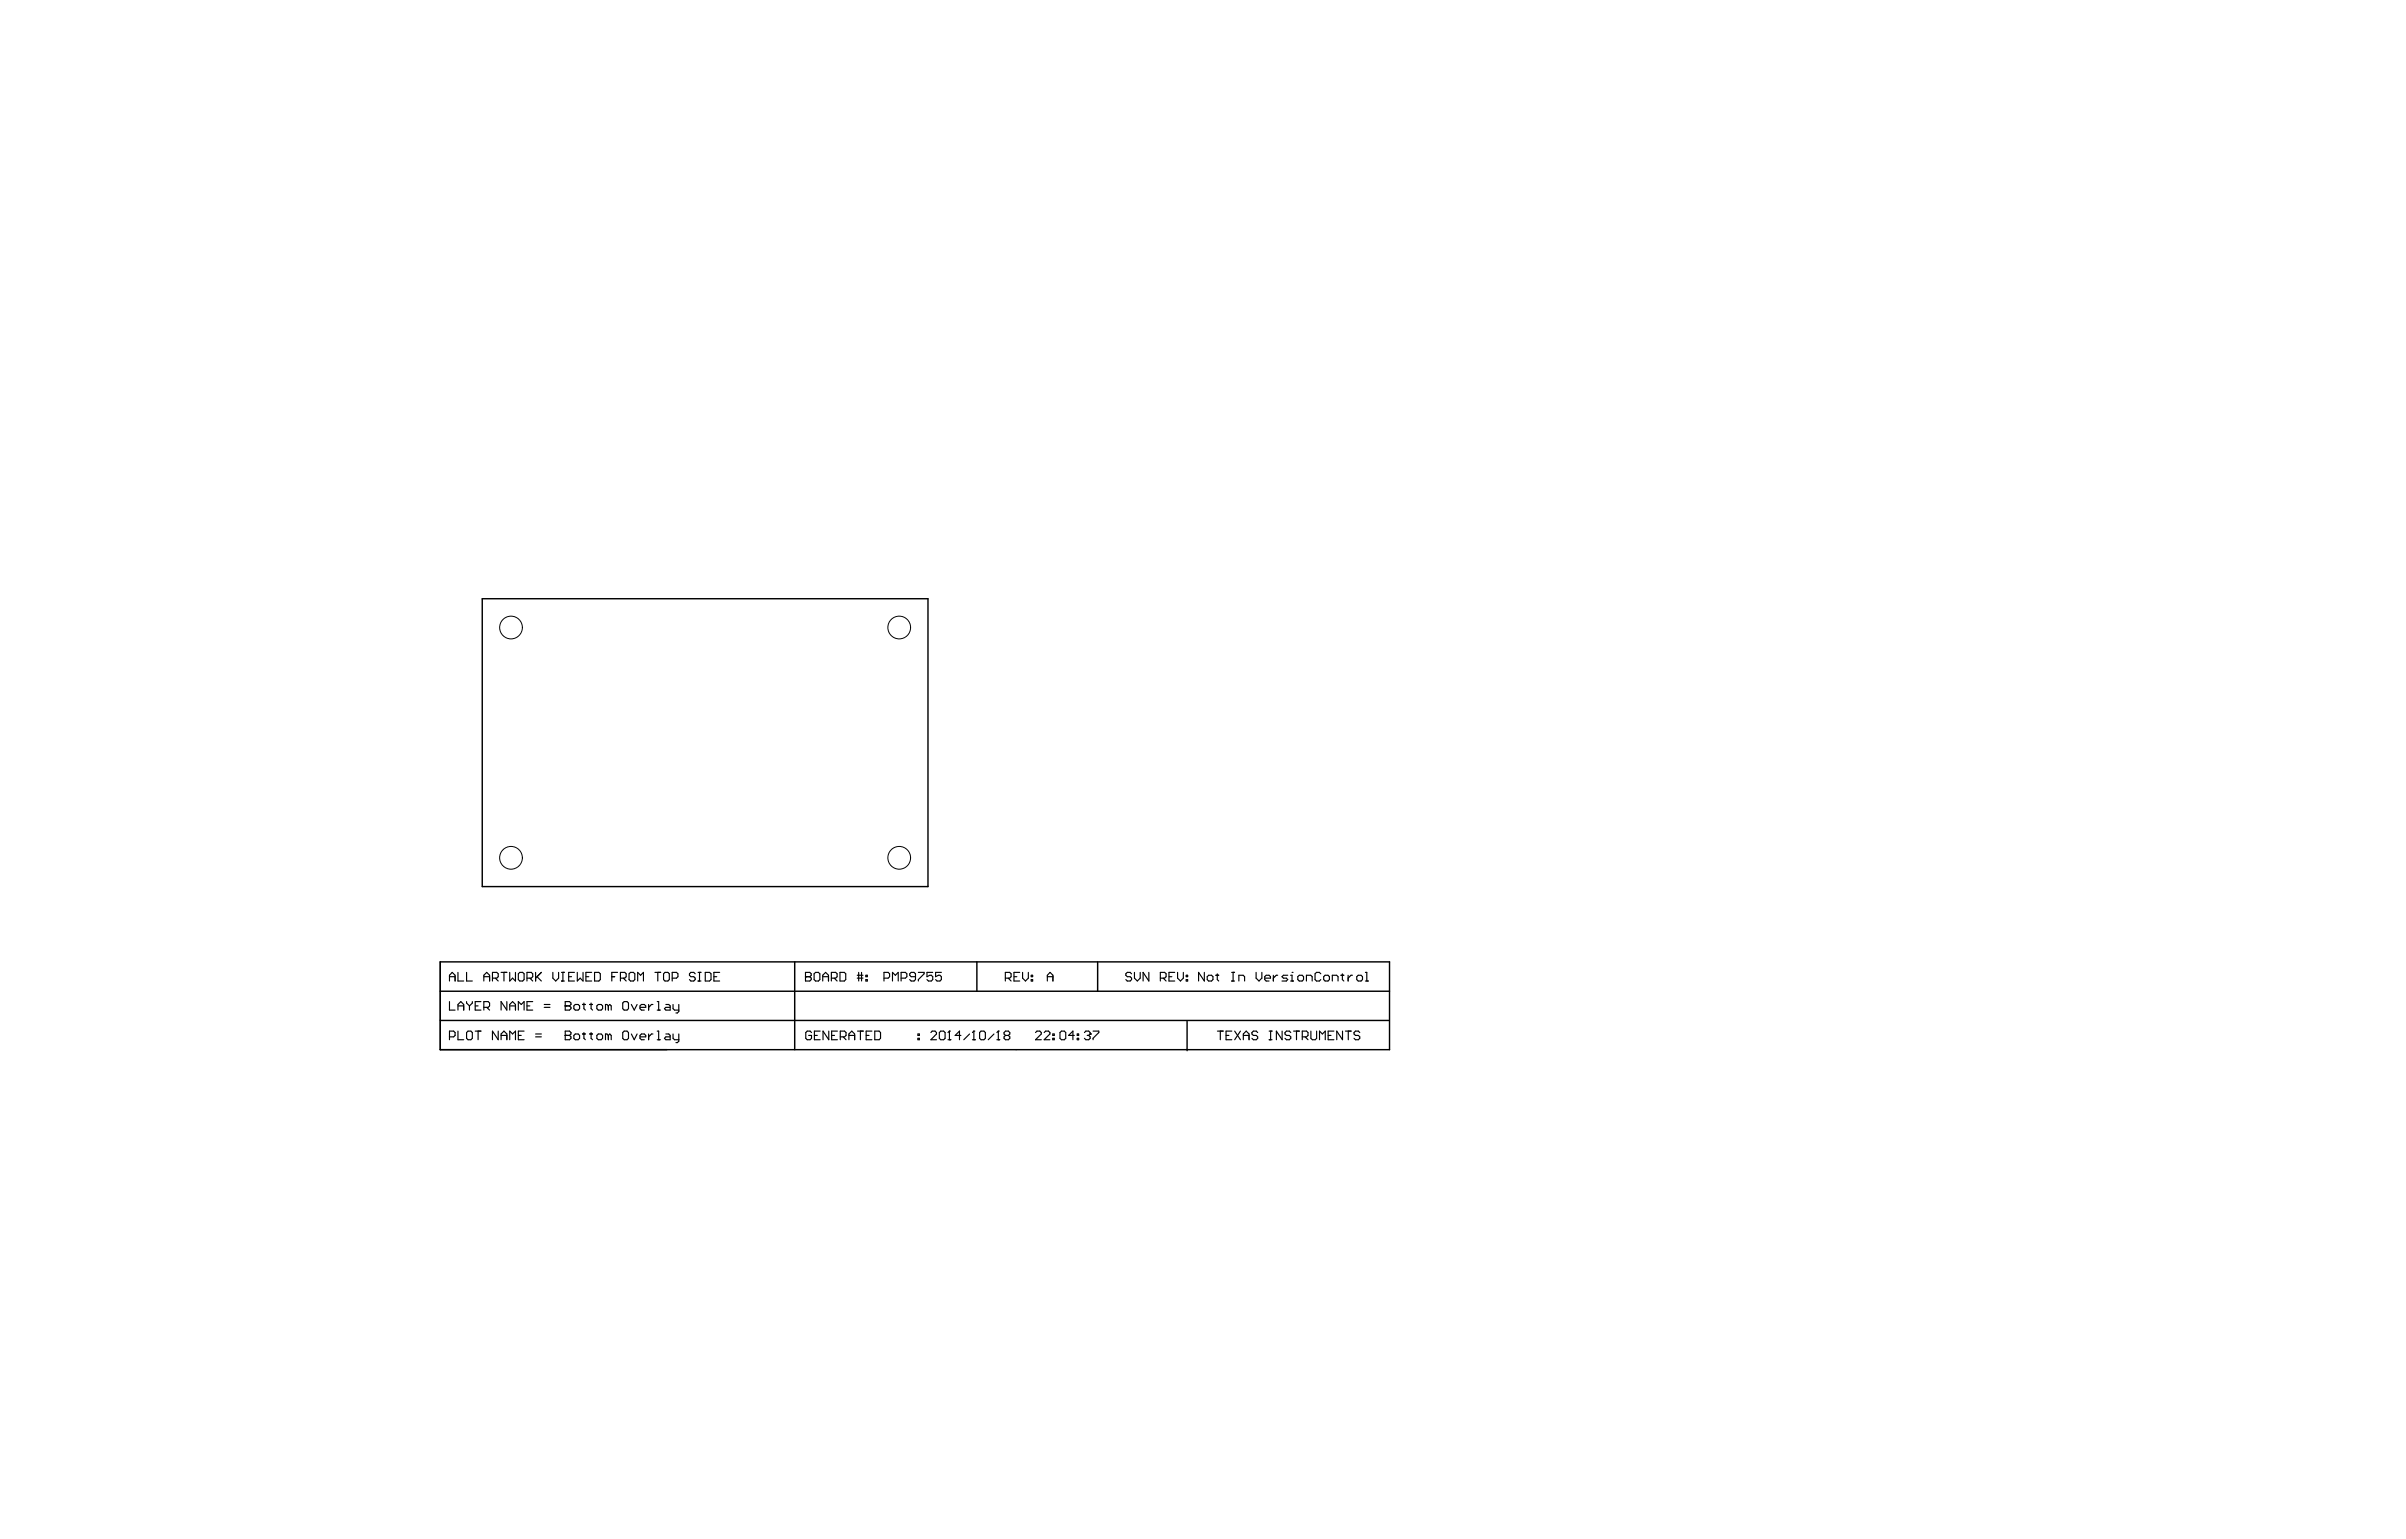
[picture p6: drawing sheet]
<svg xmlns="http://www.w3.org/2000/svg" width="424mm" height="271mm" viewBox="0 0 424 271" stroke-linecap="round" stroke-linejoin="round" font-family="sans-serif">
<path d="M84.9 105.4h78.5v50.7h-78.5zM77.5 169.3h167.2v15.5h-167.2zM77.5 179.6h167.1M77.5 174.5h167.2M139.9 169.3v15.5M172 169.3v5.2M193.3 169.3v5.2M209 179.8v5.2" fill="none" stroke="#000" stroke-width=".25"/>
<g fill="none" stroke="#000" stroke-width=".18">
<circle cx="90" cy="110.5" r="2"/>
<circle cx="158.3" cy="110.5" r="2"/>
<circle cx="90" cy="151" r="2"/>
<circle cx="158.3" cy="151" r="2"/>
</g>
<g fill="none" stroke="#000" stroke-width=".2">
<path d="M79.1 171.9h1M79.1 172.7v-1l.5-.5 .5 .5v1M79.1 176.3v1.5h1M80.6 171.2v1.5h1.1M80.6 177.8v-1l.6-.5 .5 .5v1M80.6 177.1h1.1M82.2 171.2v1.5h1M82.2 176.3v.3l.5 .5M82.7 177.1v.7M83.2 176.3v.3l-.5 .5M83.7 177.1h.5M84.7 176.3h-1v1.5h1"/>
<path d="M85.2 171.9h1M85.2 177.3h.8l.2-.2v-.5l-.2-.3h-.8v1.5M85.2 172.7v-1l.5-.5 .5 .5v1M85.7 177.3l.5 .5M86.7 172.2h.8l.2-.3v-.5l-.2-.2h-.8v1.5M87.2 172.2l.5 .5M88.2 171.2h1.1M88.7 171.2v1.5M89.3 176.3v1.5l-1.1-1.5v1.5M89.8 171.2v1.5l.5-.5 .5 .5v-1.5M89.8 177.8v-1l.5-.5 .5 .5v1M89.8 177.1h1"/>
<path d="M91.3 177.8v-1.5l.5 .5 .5-.5v1.5M91.5 171.2h.5l.3 .2v1.1l-.3 .2h-.5l-.2-.2v-1.1zM92.8 172.2h.8l.2-.3v-.5l-.2-.2h-.8v1.5M92.8 177.1h.5M93.3 172.2l.5 .5M93.8 176.3h-1v1.5h1M94.3 171.2v1.5M94.6 171.9l.7 .8M95.3 171.2l-1 1M95.8 177.3h1M95.8 176.8h1M97.4 171.2v1l.5 .5 .5-.5v-1"/>
<path d="M98.9 172.7h.5M98.9 171.2h.5M99.1 171.2v1.5M99.5 177.1h.1M99.5 176.3h.8l.2 .3v.2l-.2 .3 .2 .2v.3l-.2 .2h-.8zM99.5 177.1h.8M100.1 171.9h.5M101.2 171.2h-1.1v1.5h1.1M101.3 176.8h.5l.3 .3v.5l-.3 .2h-.5l-.2-.2v-.5zM101.7 171.2v1.5l.5-.5 .5 .5v-1.5M102.6 176.8h.5M102.8 176.6v1l.3 .2"/>
<path d="M103.2 171.9h.5M103.8 176.8h.5M104.1 176.6v1l.2 .2M104.2 171.2h-1v1.5h1M104.7 171.2h.8l.2 .2v1.1l-.2 .2h-.8zM105.4 176.8h.5l.2 .3v.5l-.2 .2h-.5l-.3-.2v-.5zM107.1 177.1l-.2-.3h-.3v1M107.1 177.1v.7M107.1 177.1l.3-.3 .2 .3v.7M107.7 171.9h.5M108.7 171.2h-1v1.5M109.3 172.2h.7l.3-.3v-.5l-.3-.2h-.7v1.5"/>
<path d="M109.8 172.2l.5 .5M109.9 176.3h.5l.3 .3v1l-.3 .2h-.5l-.2-.2v-1zM111 171.2h.5l.3 .2v1.1l-.3 .2h-.5l-.2-.2v-1.1zM111.2 176.8l.5 1 .5-1M112.3 172.7v-1.5l.5 .5 .5-.5v1.5M112.7 177.3h1v-.2l-.2-.3h-.5l-.3 .3v.5l.3 .2h.5M114.2 176.8v1M115 176.8h-.3l-.5 .5M115.3 171.2h1M115.7 177.8h.5M115.7 176.3h.3v1.5M115.8 171.2v1.5"/>
<path d="M117.1 171.2h.5l.3 .2v1.1l-.3 .2h-.5l-.2-.2v-1.1zM117.3 176.8h.5l.2 .3v.7h-.7l-.3-.2 .3-.3h.7M118.4 172.2h.7l.3-.3v-.5l-.3-.2h-.7v1.5M118.5 176.8v.8l.3 .2h.7M119.5 176.8v1.3l-.2 .2h-.3M122.4 171.4l-.2-.2h-.5l-.3 .2v.3l.3 .2h.5l.2 .3v.3l-.2 .2h-.5l-.3-.2M122.9 172.7h.5M122.9 171.2h.5M123.2 171.2v1.5M124.2 171.2h.8l.2 .2v1.1l-.2 .2h-.8zM125.7 171.9h.5M126.7 171.2h-1v1.5h1"/>
<path d="M141.8 171.9h.1M141.8 171.2h.8l.3 .2v.3l-.3 .2 .3 .3v.3l-.3 .2h-.8zM141.8 171.9h.8M143.6 171.2h.5l.3 .2v1.1l-.3 .2h-.5l-.2-.2v-1.1zM144.9 171.9h1M144.9 172.7v-1l.5-.5 .5 .5v1M146.4 172.2h.8l.2-.3v-.5l-.2-.2h-.8v1.5M146.9 172.2l.5 .5M147.9 171.2h.8l.2 .2v1.1l-.2 .2h-.8zM151 171.7h1M151 172.2h1M151.2 171.2v1.5"/>
<path d="M151.7 171.2v1.5M152.5 172.5h.2v.2h-.2zM152.5 171.7h.2v.2h-.2zM155.7 172.2h.7l.3-.3v-.5l-.3-.2h-.7v1.5M157.2 172.7v-1.5l.5 .5 .5-.5v1.5M158.7 172.2h.7l.3-.3v-.5l-.3-.2h-.7v1.5M161.2 171.9h-.7l-.3-.2v-.3l.3-.2h.5l.2 .2v1.1l-.2 .2h-.5l-.3-.2M161.7 171.2h1v.2l-1 1.1v.2M164.2 171.2h-1v.7l.5-.2h.3l.2 .2v.6l-.2 .2h-.5l-.3-.2M165.8 171.2h-1v.7l.5-.2h.2l.3 .2v.6l-.3 .2h-.5l-.2-.2M177 172.2h.8l.2-.3v-.5l-.2-.2h-.8v1.5M177.5 172.2l.5 .5"/>
<path d="M178.6 171.9h.5M179.6 171.2h-1v1.5h1M180.1 171.2v1l.5 .5 .5-.5v-1M181.6 172.5h.2v.2h-.2zM181.6 171.7h.2v.2h-.2zM184.4 172.7v-1l.5-.5 .5 .5v1M184.4 171.9h1M199.3 171.4l-.3-.2h-.5l-.2 .2v.3l.2 .2h.5l.3 .3v.3l-.3 .2h-.5l-.2-.2M199.8 171.2v1l.5 .5 .5-.5v-1M202.3 171.2v1.5l-1-1.5v1.5M204.3 172.2h.8l.2-.3v-.5l-.2-.2h-.8v1.5M204.8 172.2l.5 .5"/>
<path d="M205.9 171.9h.5M206.9 171.2h-1v1.5h1M207.4 171.2v1l.5 .5 .5-.5v-1M208.9 172.5h.2v.2h-.2zM208.9 171.7h.2v.2h-.2zM212.1 171.2v1.5l-1-1.5v1.5M212.8 171.7h.5l.3 .2v.6l-.3 .2h-.5l-.2-.2v-.6zM214.1 171.7h.5M214.4 171.4v1.1l.2 .2M216.9 172.7h.5M216.9 171.2h.5M217.1 171.2v1.5"/>
<path d="M218.2 172.7v-1h.7l.3 .2v.8M221.2 171.2v1l.5 .5 .5-.5v-1M222.7 172.2h1v-.3l-.2-.2h-.5l-.3 .2v.6l.3 .2h.5M224.2 171.7v1M225 171.7h-.3l-.5 .5M226.8 171.7h-.8l-.2 .2 .2 .3h.5l.3 .3-.3 .2h-.7M227.3 172.7h.5M227.3 171.7h.2v1M227.5 171.2h.1M228.8 171.7h.5l.2 .2v.6l-.2 .2h-.5l-.3-.2v-.6zM230.1 172.7v-1h.7l.3 .2v.8M232.6 171.4l-.3-.2h-.5l-.2 .2v1.1l.2 .2h.5l.3-.2"/>
<path d="M233.3 171.7h.6l.2 .2v.6l-.2 .2h-.6l-.2-.2v-.6zM234.6 172.7v-1h.8l.2 .2v.8M236.1 171.7h.5M236.4 171.4v1.1l.2 .2M237.4 171.7v1M238.2 171.7h-.3l-.5 .5M239.2 171.7h.5l.2 .2v.6l-.2 .2h-.5l-.3-.2v-.6zM240.4 172.7h.5M240.4 171.2h.3v1.5M79.1 182.5h.8l.2-.2v-.5l-.2-.3h-.8v1.5M80.6 181.5v1.5h1.1M82.4 181.5h.5l.3 .3v1l-.3 .2h-.5l-.2-.2v-1z"/>
<path d="M83.7 181.5h1M84.2 181.5v1.5M87.7 181.5v1.5l-1-1.5v1.5M88.2 183v-1l.5-.5 .6 .5v1M88.2 182.3h1.1M89.8 183v-1.5l.5 .5 .5-.5v1.5M91.3 182.3h.5M92.3 181.5h-1v1.5h1M94.3 182.5h1M94.3 182h1M99.5 182.3h.1M99.5 181.5h.8l.2 .3v.2l-.2 .3 .2 .2v.3l-.2 .2h-.8z"/>
<path d="M99.5 182.3h.8M101.3 182h.5l.3 .3v.5l-.3 .2h-.5l-.2-.2v-.5zM102.6 182h.5M102.8 181.8v1l.3 .2M103.8 182h.5M104.1 181.8v1l.2 .2M105.4 182h.5l.2 .3v.5l-.2 .2h-.5l-.3-.2v-.5zM107.1 182.3l-.2-.3h-.3v1M107.1 182.3v.7M107.1 182.3l.3-.3 .2 .3v.7M109.9 181.5h.5l.3 .3v1l-.3 .2h-.5l-.2-.2v-1zM111.2 182l.5 1 .5-1"/>
<path d="M112.7 182.5h1v-.2l-.2-.3h-.5l-.3 .3v.5l.3 .2h.5M114.2 182v1M115 182h-.3l-.5 .5M115.7 181.5h.3v1.5M115.7 183h.5M117.3 182h.5l.2 .3v.7h-.7l-.3-.2 .3-.3h.7M118.5 182v.8l.3 .2h.7M119.5 182v1.3l-.2 .2h-.3M142.9 181.8l-.2-.3h-.6l-.2 .3v1l.2 .2h.6l.2-.2v-.5h-.5M143.4 182.3h.5M144.4 181.5h-1v1.5h1M145.9 181.5v1.5l-1-1.5v1.5"/>
<path d="M146.4 182.3h.6M147.5 181.5h-1.1v1.5h1.1M148 182.5h.7l.3-.2v-.5l-.3-.3h-.7v1.5M148.5 182.5l.5 .5M149.5 182.3h1M149.5 183v-1l.5-.5 .5 .5v1M151 181.5h1M151.5 181.5v1.5M152.5 182.3h.5M153.5 181.5h-1v1.5h1M154 181.5h.8l.3 .3v1l-.3 .2h-.8zM161.6 182.8h.3v.2h-.3z"/>
<path d="M161.6 182h.3v.3h-.3zM163.9 181.8l.2-.3h.6l.2 .3v.2l-1 1h1M165.7 181.5h.5l.2 .3v1l-.2 .2h-.5l-.3-.2v-1zM166.9 183h.5M167.2 181.5h.1M167.2 181.5v1.5M167.2 181.5l-.3 .3M169.2 182.3h-1l.8-.8v1.5M170.7 182l-1 1M171.2 183h.5M171.5 181.5h.1M171.5 181.5v1.5"/>
<path d="M171.5 181.5l-.3 .3M172.8 181.5h.5l.2 .3v1l-.2 .2h-.5l-.3-.2v-1zM175 182l-1 1M175.5 183h.5M175.8 181.5h.1M175.8 181.5v1.5M175.8 181.5l-.3 .3M177.1 182.3l-.3-.3v-.2l.3-.3h.5l.2 .3v.2l-.2 .3M177.1 182.3l-.3 .2v.3l.3 .2h.5l.2-.2v-.3l-.2-.2M177.1 182.3h.5M182.4 181.8l.2-.3h.5l.3 .3v.2l-1 1h1M183.9 181.8l.2-.3h.5l.3 .3v.2l-1 1h1"/>
<path d="M185.4 182.8h.2v.2h-.2zM185.4 182h.2v.3h-.2zM186.9 181.5h.5l.3 .3v1l-.3 .2h-.5l-.2-.2v-1zM189.2 182.3h-1l.7-.8v1.5M189.7 182.8h.2v.2h-.2zM189.7 182h.2v.3h-.2zM191 181.8l.2-.3h.5l.3 .3v.2M191.5 182.3h.2M191.7 182.3l.3 .2v.3l-.3 .2h-.5l-.2-.2M192 182h.1M192 182l-.3 .3M192.5 181.5h1v.3l-1 1v.2"/>
<path d="M214.4 181.5h1M214.9 181.5v1.5M215.9 182.3h.5M216.9 181.5h-1v1.5h1M217.4 181.5l1 1.5M218.4 181.5l-1 1.5M218.9 182.3h1.1M218.9 183v-1l.5-.5 .6 .5v1M221.5 181.8l-.3-.3h-.5l-.2 .3v.2l.2 .3h.5l.3 .2v.3l-.3 .2h-.5l-.2-.2M223.5 181.5h.5M223.5 183h.5M223.8 181.5v1.5"/>
<path d="M225.8 181.5v1.5l-1-1.5v1.5M227.3 181.8l-.3-.3h-.5l-.2 .3v.2l.2 .3h.5l.3 .2v.3l-.3 .2h-.5l-.2-.2M227.8 181.5h1M228.3 181.5v1.5M229.3 182.5h.8l.2-.2v-.5l-.2-.3h-.8v1.5M229.8 182.5l.5 .5M230.8 181.5v1.3l.3 .2h.5l.3-.2v-1.3M232.4 183v-1.5l.5 .5 .5-.5v1.5M233.9 182.3h.5M234.9 181.5h-1v1.5h1M236.4 181.5v1.5l-1-1.5v1.5M236.9 181.5h1"/>
<path d="M237.4 181.5v1.5M239.4 181.8l-.2-.3h-.5l-.3 .3v.2l.3 .3h.5l.2 .2v.3l-.2 .2h-.5l-.3-.2"/>
</g>
</svg>
